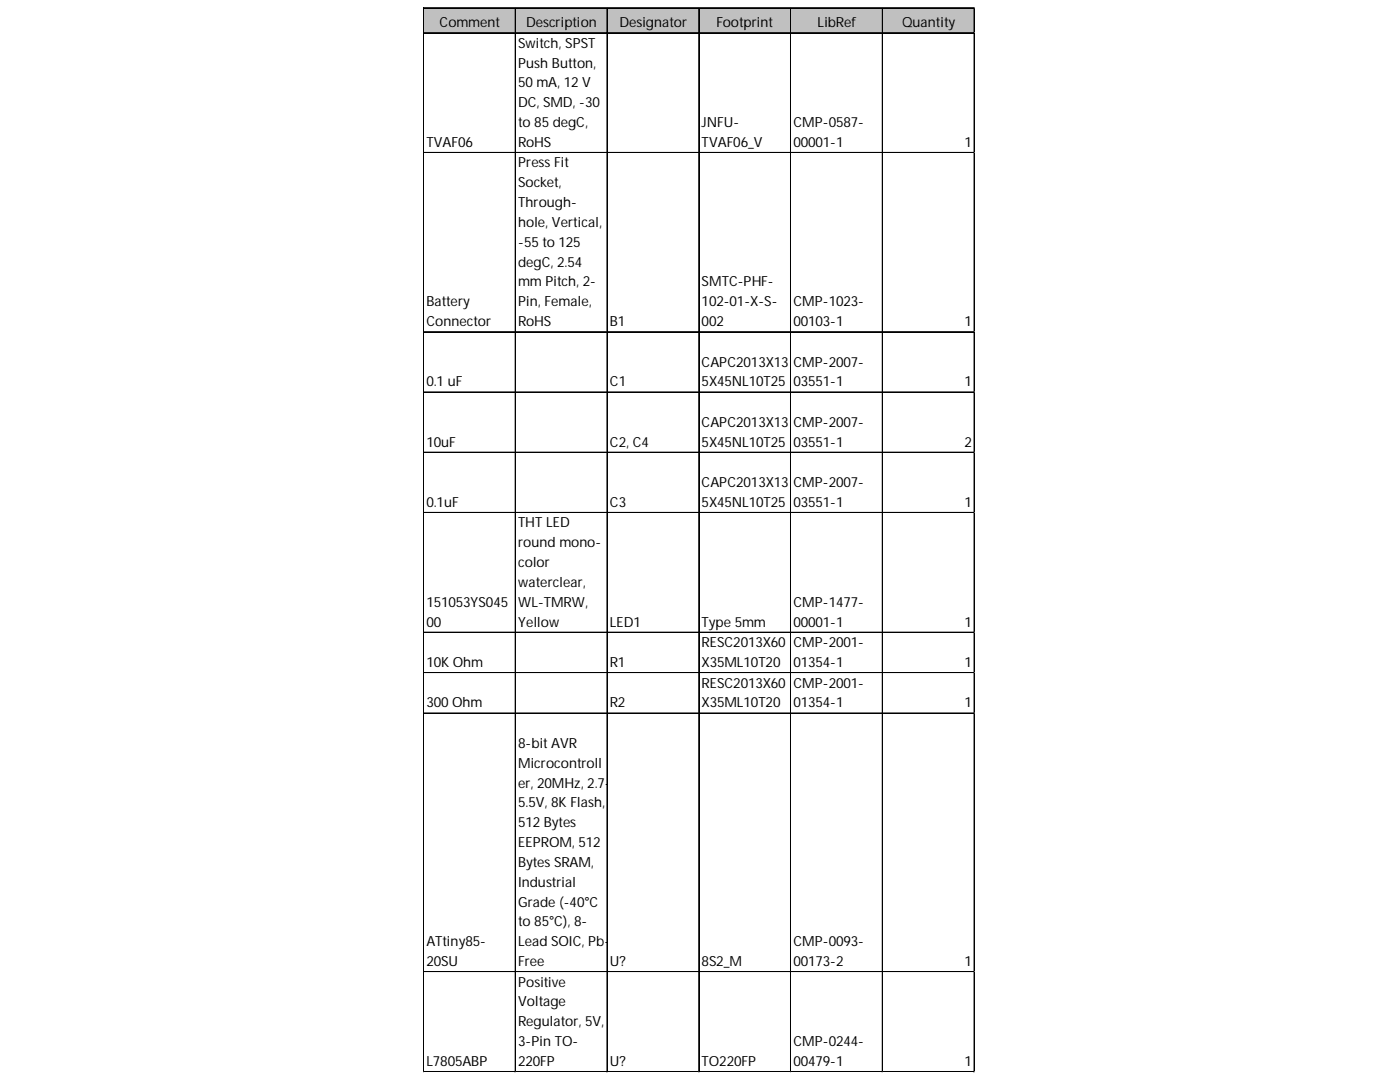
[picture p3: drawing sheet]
<svg xmlns="http://www.w3.org/2000/svg" width="279mm" height="216mm" viewBox="0 0 279 216" stroke-linecap="round" stroke-linejoin="round" font-family="sans-serif">
<defs><g id="words">
<g font-size="2.8">
<text x="87.7" y="5.4">Comment</text>
<text x="105" y="5.4">Description</text>
<text x="123.6" y="5.4">Designator</text>
<text x="143" y="5.4">Footprint</text>
<text x="163.2" y="5.4">LibRef</text>
<text x="180" y="5.4">Quantity</text>
<text x="103.4" y="9.5">Switch, SPST</text>
<text x="103.4" y="13.5">Push Button,</text>
<text x="103.4" y="17.4">50 mA, 12 V</text>
<text x="103.4" y="21.4">DC, SMD, -30</text>
<text x="85.1" y="29.3">TVAF06</text>
<text x="103.4" y="25.4">to 85 degC,</text>
<text x="103.4" y="29.3">RoHS</text>
<text x="140" y="25.4">JNFU-</text>
<text x="140" y="29.3">TVAF06_V</text>
<text x="158.3" y="25.4">CMP-0587-</text>
<text x="158.3" y="29.3">00001-1</text>
<text x="192.5" y="29.3">1</text>
<text x="103.4" y="33.4">Press Fit</text>
<text x="103.4" y="37.4">Socket,</text>
<text x="103.4" y="41.3">Through-</text>
<text x="103.4" y="45.3">hole, Vertical,</text>
<text x="103.4" y="49.2">-55 to 125</text>
<text x="103.4" y="53.2">degC, 2.54</text>
<text x="103.4" y="57.2">mm Pitch, 2-</text>
<text x="140" y="57.2">SMTC-PHF-</text>
<text x="85.1" y="61.1">Battery</text>
<text x="85.1" y="65.1">Connector</text>
<text x="103.4" y="61.1">Pin, Female,</text>
<text x="103.4" y="65.1">RoHS</text>
<text x="121.7" y="65.1">B1</text>
<text x="140" y="61.1">102-01-X-S-</text>
<text x="140" y="65.1">002</text>
<text x="158.3" y="61.1">CMP-1023-</text>
<text x="158.3" y="65.1">00103-1</text>
<text x="192.5" y="65.1">1</text>
<text x="85.1" y="77.1">0.1 uF</text>
<text x="121.7" y="77.1">C1</text>
<text x="140" y="73.1">CAPC2013X13</text>
<text x="140" y="77.1">5X45NL10T25</text>
<text x="158.3" y="73.1">CMP-2007-</text>
<text x="158.3" y="77.1">03551-1</text>
<text x="192.5" y="77.1">1</text>
<text x="85.1" y="89.1">10uF</text>
<text x="121.7" y="89.1">C2, C4</text>
<text x="140" y="85.2">CAPC2013X13</text>
<text x="140" y="89.1">5X45NL10T25</text>
<text x="158.3" y="85.2">CMP-2007-</text>
<text x="158.3" y="89.1">03551-1</text>
<text x="192.5" y="89.1">2</text>
<text x="85.1" y="101.1">0.1uF</text>
<text x="121.7" y="101.1">C3</text>
<text x="140" y="97.2">CAPC2013X13</text>
<text x="140" y="101.1">5X45NL10T25</text>
<text x="158.3" y="97.2">CMP-2007-</text>
<text x="158.3" y="101.1">03551-1</text>
<text x="192.5" y="101.1">1</text>
<text x="103.4" y="105.2">THT LED</text>
<text x="103.4" y="109.2">round mono-</text>
<text x="103.4" y="113.2">color</text>
<text x="103.4" y="117.1">waterclear,</text>
<text x="85.1" y="121.1">151053YS045</text>
<text x="85.1" y="125">00</text>
<text x="103.4" y="121.1">WL-TMRW,</text>
<text x="103.4" y="125">Yellow</text>
<text x="121.7" y="125">LED1</text>
<text x="140" y="125">Type 5mm</text>
<text x="158.3" y="121.1">CMP-1477-</text>
<text x="158.3" y="125">00001-1</text>
<text x="192.5" y="125">1</text>
<text x="140" y="129.1">RESC2013X60</text>
<text x="158.3" y="129.1">CMP-2001-</text>
<text x="85.1" y="133.1">10K Ohm</text>
<text x="121.7" y="133.1">R1</text>
<text x="140" y="133.1">X35ML10T20</text>
<text x="140" y="137.2">RESC2013X60</text>
<text x="158.3" y="133.1">01354-1</text>
<text x="158.3" y="137.2">CMP-2001-</text>
<text x="192.5" y="133.1">1</text>
<text x="85.1" y="141.2">300 Ohm</text>
<text x="121.7" y="141.2">R2</text>
<text x="140" y="141.2">X35ML10T20</text>
<text x="158.3" y="141.2">01354-1</text>
<text x="192.5" y="141.2">1</text>
<text x="103.4" y="149.2">8-bit AVR</text>
<text x="103.4" y="153.2">Microcontroll</text>
<text x="103.4" y="157.1">er, 20MHz, 2.7-</text>
<text x="103.4" y="161.1">5.5V, 8K Flash,</text>
<text x="103.4" y="165.1">512 Bytes</text>
<text x="103.4" y="169">EEPROM, 512</text>
<text x="103.4" y="173">Bytes SRAM,</text>
<text x="103.4" y="176.9">Industrial</text>
<text x="103.4" y="180.9">Grade (-40°C</text>
<text x="103.4" y="184.8">to 85°C), 8-</text>
<text x="85.1" y="188.8">ATtiny85-</text>
<text x="103.4" y="188.8">Lead SOIC, Pb-</text>
<text x="158.3" y="188.8">CMP-0093-</text>
<text x="85.1" y="192.8">20SU</text>
<text x="103.4" y="192.8">Free</text>
<text x="103.4" y="196.9">Positive</text>
<text x="121.7" y="192.8">U?</text>
<text x="140" y="192.8">8S2_M</text>
<text x="158.3" y="192.8">00173-2</text>
<text x="192.5" y="192.8">1</text>
<text x="103.4" y="200.8">Voltage</text>
<text x="103.4" y="204.8">Regulator, 5V,</text>
<text x="103.4" y="208.7">3-Pin TO-</text>
<text x="158.3" y="208.7">CMP-0244-</text>
<text x="85.1" y="212.7">L7805ABP</text>
<text x="103.4" y="212.7">220FP</text>
<text x="121.7" y="212.7">U?</text>
<text x="140" y="212.7">TO220FP</text>
<text x="158.3" y="212.7">00479-1</text>
<text x="192.5" y="212.7">1</text>
</g>
</g></defs>
<path d="M84.6 1.6h109.9v5.1h-109.9z" fill="#c0c0c0"/>
<g fill="none" stroke="#000" stroke-width=".2">
<path d="M84.5 1.5v212.4M84.6 1.5v212.4M84.6 1.5h109.9M84.6 1.6h109.9M84.6 6.5h109.9M84.6 6.6h109.9M102.8 1.7v212.2M102.9 1.7v212.2M121.1 1.7v212.2M121.2 1.7v212.2M139.4 1.7v212.2M139.5 1.7v212.2"/>
<path d="M157.8 1.7v212.2M176.1 1.7v212.2M194.4 1.7v212.2M194.5 1.7v212.2M84.6 30.4h109.9M84.6 30.5h109.9M84.6 66.2h109.9M84.6 66.3h109.9M84.6 78.2h109.9M84.6 78.3h109.9M84.6 90.2h109.9M84.6 90.3h109.9"/>
<path d="M84.6 102.2h109.9M84.6 102.3h109.9M84.6 126.1h109.9M84.6 126.2h109.9M84.6 134.2h109.9M84.6 134.3h109.9M84.6 142.3h109.9M84.6 193.9h109.9M84.6 213.8h109.9M84.6 213.9h109.9"/>
</g>
<path d="M84.5 213.9v.1" fill="none" stroke="#d4d4d4" stroke-width=".2"/>
<path d="M84.5 213.9l.1 .1z" fill="#d4d4d4"/>
<path d="M102.8 213.9v.1" fill="none" stroke="#d4d4d4" stroke-width=".2"/>
<path d="M102.8 213.9l.2 .1z" fill="#d4d4d4"/>
<path d="M121.1 213.9v.1" fill="none" stroke="#d4d4d4" stroke-width=".2"/>
<path d="M121.1 213.9l.2 .1z" fill="#d4d4d4"/>
<path d="M139.4 213.9v.1" fill="none" stroke="#d4d4d4" stroke-width=".2"/>
<path d="M139.4 213.9l.2 .1z" fill="#d4d4d4"/>
<path d="M157.8 213.9v.1" fill="none" stroke="#d4d4d4" stroke-width=".2"/>
<path d="M157.8 213.9l.1 .1z" fill="#d4d4d4"/>
<path d="M176.1 213.9v.1" fill="none" stroke="#d4d4d4" stroke-width=".2"/>
<path d="M176.1 213.9l.1 .1z" fill="#d4d4d4"/>
<path d="M194.4 213.9v.1" fill="none" stroke="#d4d4d4" stroke-width=".2"/>
<path d="M194.4 213.9l.1 .1z" fill="#d4d4d4"/>
<path d="M194.5 1.5h.1" fill="none" stroke="#d4d4d4" stroke-width=".2"/>
<path d="M194.5 1.5l.1 .2z" fill="#d4d4d4"/>
<path d="M194.5 6.5h.1" fill="none" stroke="#d4d4d4" stroke-width=".2"/>
<path d="M194.5 6.5l.1 .2z" fill="#d4d4d4"/>
<path d="M194.5 30.4h.1" fill="none" stroke="#d4d4d4" stroke-width=".2"/>
<path d="M194.5 30.4l.1 .2z" fill="#d4d4d4"/>
<path d="M194.5 66.2h.1" fill="none" stroke="#d4d4d4" stroke-width=".2"/>
<path d="M194.5 66.2l.1 .1z" fill="#d4d4d4"/>
<path d="M194.5 78.2h.1" fill="none" stroke="#d4d4d4" stroke-width=".2"/>
<path d="M194.5 78.2l.1 .1z" fill="#d4d4d4"/>
<path d="M194.5 90.2h.1" fill="none" stroke="#d4d4d4" stroke-width=".2"/>
<path d="M194.5 90.2l.1 .2z" fill="#d4d4d4"/>
<path d="M194.5 102.2h.1" fill="none" stroke="#d4d4d4" stroke-width=".2"/>
<path d="M194.5 102.2l.1 .2z" fill="#d4d4d4"/>
<path d="M194.5 126.1h.1" fill="none" stroke="#d4d4d4" stroke-width=".2"/>
<path d="M194.5 126.1l.1 .2z" fill="#d4d4d4"/>
<path d="M194.5 134.2h.1" fill="none" stroke="#d4d4d4" stroke-width=".2"/>
<path d="M194.5 134.2l.1 .1z" fill="#d4d4d4"/>
<path d="M194.5 142.3h.1" fill="none" stroke="#d4d4d4" stroke-width=".2"/>
<path d="M194.5 142.3l.1 .1z" fill="#d4d4d4"/>
<path d="M194.5 193.9h.1" fill="none" stroke="#d4d4d4" stroke-width=".2"/>
<path d="M194.5 193.9l.1 .1z" fill="#d4d4d4"/>
<path d="M194.5 213.8h.1" fill="none" stroke="#d4d4d4" stroke-width=".2"/>
<path d="M194.5 213.8l.1 .1z" fill="#d4d4d4"/>
<use href="#words"/>
</svg>
